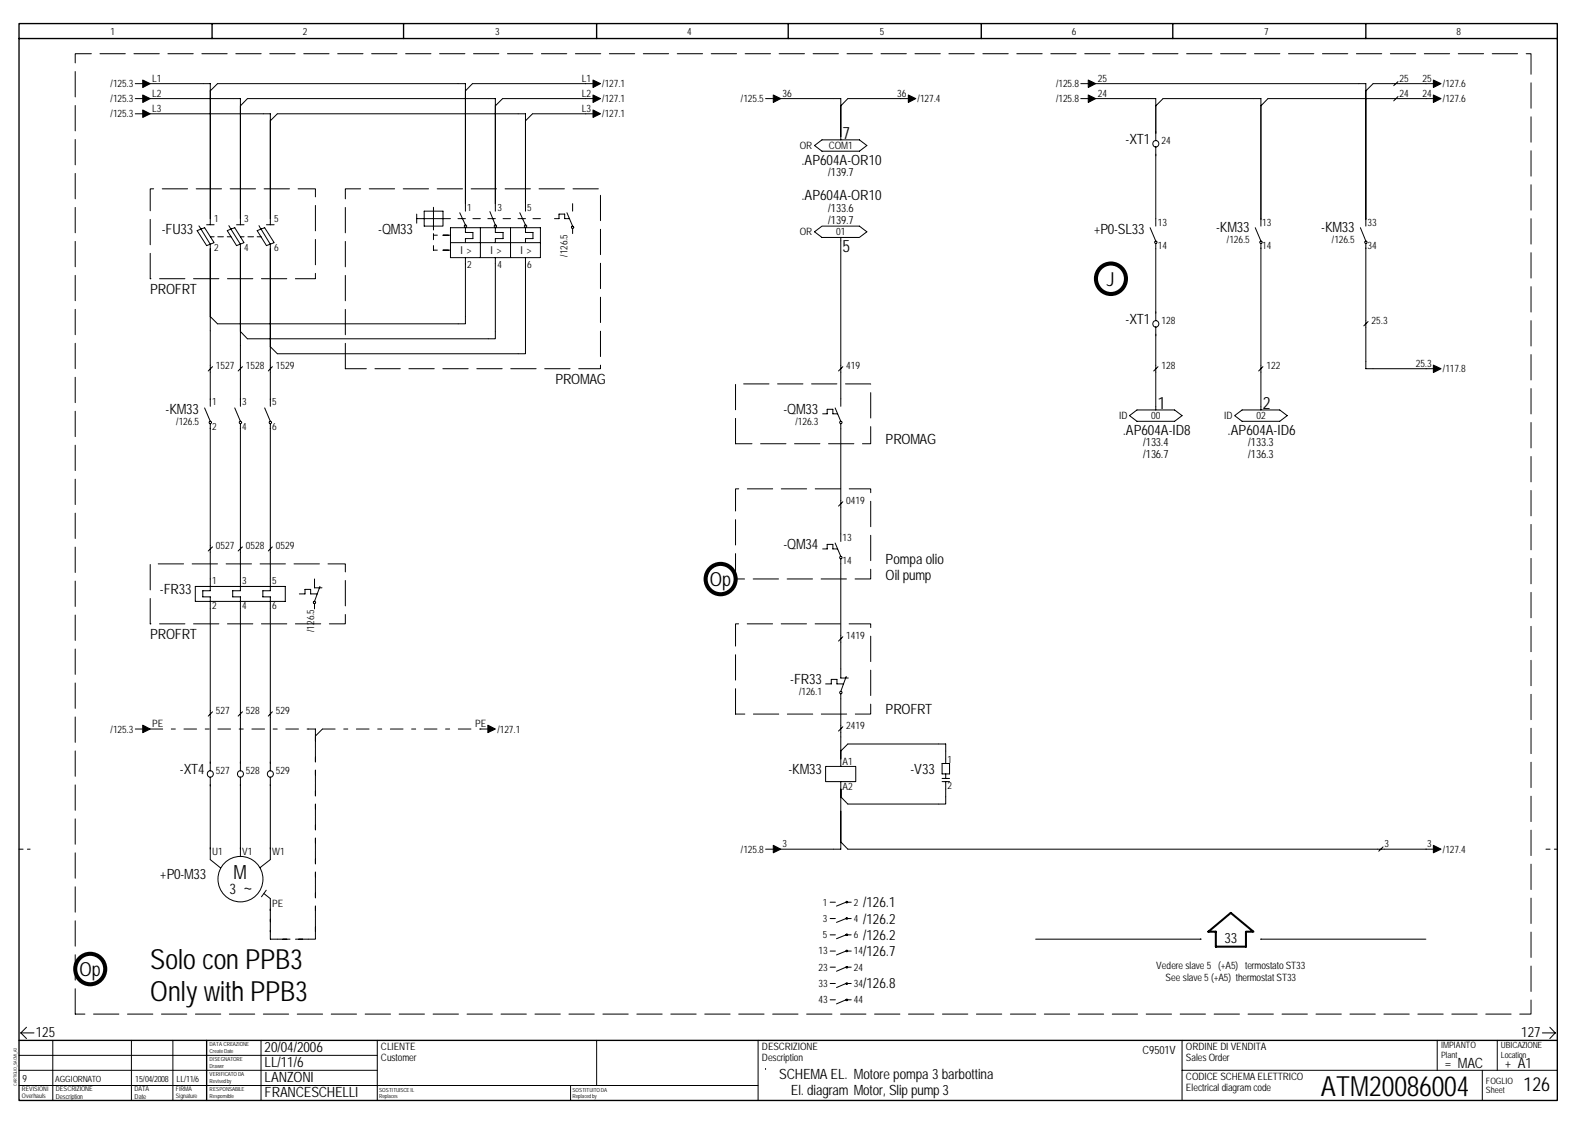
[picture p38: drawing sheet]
<svg xmlns="http://www.w3.org/2000/svg" width="297mm" height="210mm" viewBox="0 0 297 210" stroke-linecap="round" stroke-linejoin="round" font-family="sans-serif">
<defs><g id="words">
<g font-size="5.2">
<text x="28.1" y="181">Solo con PPB3</text>
<text x="28.1" y="186.9">Only with PPB3</text>
<text x="246.8" y="204.7">ATM20086004</text>
</g>
<g font-size="3.7">
<text x="43.6" y="164.2">M</text>
<text x="45.4" y="167">~</text>
</g>
<g font-size="3.6">
<text x="206.8" y="53.4">J</text>
<text x="132.6" y="109.4">Op</text>
<text x="14.9" y="182.3">Op</text>
<text x="284.6" y="203.7">126</text>
</g>
<g font-size="3.2">
<text x="157.4" y="25.9">7</text>
<text x="157.4" y="47">5</text>
<text x="216.3" y="76.3">1</text>
<text x="235.9" y="76.3">2</text>
</g>
<g font-size="2.7">
<text x="210.3" y="26.8">-XT1</text>
<text x="149.7" y="30.8">.AP604A-OR10</text>
<text x="149.7" y="37.4">.AP604A-OR10</text>
<text x="30.2" y="43.6">-FU33</text>
<text x="70.7" y="43.6">-QM33</text>
<text x="204.3" y="43.6">+P0-SL33</text>
<text x="227.2" y="43.3">-KM33</text>
<text x="246.8" y="43.3">-KM33</text>
<text x="28.1" y="54.8">PROFRT</text>
<text x="210.3" y="60.5">-XT1</text>
<text x="103.8" y="71.7">PROMAG</text>
<text x="30.9" y="77.3">-KM33</text>
<text x="146.4" y="77.3">-QM33</text>
<text x="165.5" y="82.9">PROMAG</text>
<text x="209.7" y="81.2">.AP604A-ID8</text>
<text x="229.3" y="81.2">.AP604A-ID6</text>
<text x="146.4" y="102.5">-QM34</text>
<text x="165.5" y="105.3">Pompa olio</text>
<text x="29.9" y="110.9">-FR33</text>
<text x="165.5" y="108.3">Oil pump</text>
<text x="28.1" y="119.3">PROFRT</text>
<text x="147.6" y="127.7">-FR33</text>
<text x="165.5" y="133.3">PROFRT</text>
<text x="33.6" y="144.5">-XT4</text>
<text x="147.3" y="144.5">-KM33</text>
<text x="170.1" y="144.5">-V33</text>
<text x="29.9" y="164.2">+P0-M33</text>
<text x="42.9" y="167">3</text>
<text x="161.3" y="169.4">/126.1</text>
<text x="161.3" y="172.5">/126.2</text>
<text x="161.3" y="175.5">/126.2</text>
<text x="161.3" y="178.5">/126.7</text>
<text x="228.7" y="176.1">33</text>
<text x="161.3" y="184.6">/126.8</text>
<text x="6.7" y="193.6">125</text>
<text x="49.4" y="196.4">20/04/2006</text>
<text x="284.2" y="193.6">127</text>
<text x="49.4" y="202">LANZONI</text>
<text x="49.4" y="199.2">LL/11/6</text>
<text x="145.6" y="201.4">SCHEMA EL. Motore pompa 3 barbottina</text>
<text x="49.4" y="204.8">FRANCESCHELLI</text>
<text x="147.7" y="204.4">El. diagram Motor, Slip pump 3</text>
</g>
<g font-size="2.6">
<text x="269.9" y="199.5">= MAC</text>
<text x="281.1" y="199.5">+ A1</text>
</g>
<g font-size="2.1">
<text x="154.7" y="32.8">/139.7</text>
<text x="154.7" y="39.5">/133.6</text>
<text x="154.7" y="41.9">/139.7</text>
<text x="86" y="47.5">I &gt;</text>
<text x="91.6" y="47.5">I &gt;</text>
<text x="97.2" y="47.5">I &gt;</text>
<text x="213.5" y="83.2">/133.4</text>
<text x="233.2" y="83.2">/133.3</text>
<text x="213.5" y="85.6">/136.7</text>
<text x="233.2" y="85.6">/136.3</text>
<text x="213.5" y="196.7">C9501V</text>
</g>
<g font-size="1.9">
<text x="20.7" y="6.5">1</text>
<text x="56.6" y="6.5">2</text>
<text x="92.5" y="6.5">3</text>
<text x="128.4" y="6.5">4</text>
<text x="164.4" y="6.5">5</text>
<text x="200.3" y="6.5">6</text>
<text x="236.2" y="6.5">7</text>
<text x="272.1" y="6.5">8</text>
<text x="20.7" y="16.3">/125.3</text>
<text x="28.4" y="15.3">L1</text>
<text x="108.7" y="15.3">L1</text>
<text x="112.5" y="16.3">/127.1</text>
<text x="197.3" y="16.3">/125.8</text>
<text x="205.1" y="15.3">25</text>
<text x="261.5" y="15.3">25</text>
<text x="265.7" y="15.3">25</text>
<text x="269.6" y="16.3">/127.6</text>
<text x="20.7" y="19.1">/125.3</text>
<text x="20.7" y="21.9">/125.3</text>
<text x="28.4" y="18.1">L2</text>
<text x="28.4" y="20.9">L3</text>
<text x="108.7" y="18.1">L2</text>
<text x="108.7" y="20.9">L3</text>
<text x="112.5" y="19.1">/127.1</text>
<text x="112.5" y="21.9">/127.1</text>
<text x="138.4" y="19.1">/125.5</text>
<text x="146.2" y="18.1">36</text>
<text x="167.6" y="18.1">36</text>
<text x="171.4" y="19.1">/127.4</text>
<text x="197.3" y="19.1">/125.8</text>
<text x="205.1" y="18.1">24</text>
<text x="261.5" y="18.1">24</text>
<text x="265.7" y="18.1">24</text>
<text x="269.6" y="19.1">/127.6</text>
<text x="149.4" y="27.9">OR</text>
<text x="154.8" y="27.9">COM1</text>
<text x="217" y="26.8">24</text>
<text x="40" y="41.6">1</text>
<text x="45.6" y="41.6">3</text>
<text x="51.2" y="41.6">5</text>
<text x="87.3" y="39.4">1</text>
<text x="92.9" y="39.4">3</text>
<text x="98.5" y="39.4">5</text>
<text x="40" y="46.8">2</text>
<text x="45.6" y="46.8">4</text>
<text x="51.2" y="46.8">6</text>
<text x="106" y="48" transform="rotate(-90 106 48)">/126.5</text>
<text x="149.4" y="44">OR</text>
<text x="156.2" y="44">01</text>
<text x="216.3" y="42.2">13</text>
<text x="216.3" y="46.5">14</text>
<text x="229.2" y="45.4">/126.5</text>
<text x="235.8" y="42.2">13</text>
<text x="235.8" y="46.5">14</text>
<text x="248.8" y="45.4">/126.5</text>
<text x="255.5" y="42.2">33</text>
<text x="255.5" y="46.5">34</text>
<text x="87.3" y="50">2</text>
<text x="92.9" y="50">4</text>
<text x="98.5" y="50">6</text>
<text x="217" y="60.5">128</text>
<text x="256.2" y="60.5">25.3</text>
<text x="40.3" y="68.9">1527</text>
<text x="45.9" y="68.9">1528</text>
<text x="51.6" y="68.9">1529</text>
<text x="158.1" y="68.9">419</text>
<text x="217" y="68.9">128</text>
<text x="236.6" y="68.9">122</text>
<text x="264.5" y="68.5">25.3</text>
<text x="269.6" y="69.5">/117.8</text>
<text x="39.6" y="75.7">1</text>
<text x="45.3" y="75.7">3</text>
<text x="50.8" y="75.7">5</text>
<text x="32.9" y="79.4">/126.5</text>
<text x="39.6" y="80.3">2</text>
<text x="45.3" y="80.3">4</text>
<text x="50.8" y="80.3">6</text>
<text x="148.6" y="79.4">/126.3</text>
<text x="209.1" y="78.3">ID</text>
<text x="215.1" y="78.3">00</text>
<text x="228.7" y="78.3">ID</text>
<text x="234.7" y="78.3">02</text>
<text x="158.1" y="94.1">0419</text>
<text x="157.4" y="101.1">13</text>
<text x="40.3" y="102.5">0527</text>
<text x="45.9" y="102.5">0528</text>
<text x="51.6" y="102.5">0529</text>
<text x="157.4" y="105.3">14</text>
<text x="39.6" y="109.1">1</text>
<text x="39.6" y="113.7">2</text>
<text x="45.3" y="109.1">3</text>
<text x="45.3" y="113.7">4</text>
<text x="50.8" y="109.1">5</text>
<text x="50.8" y="113.7">6</text>
<text x="58.7" y="118" transform="rotate(-90 58.7 118)">/126.5</text>
<text x="158.1" y="119.3">1419</text>
<text x="149.3" y="129.8">/126.1</text>
<text x="20.7" y="136.8">/125.3</text>
<text x="28.4" y="135.8">PE</text>
<text x="40.3" y="133.3">527</text>
<text x="45.9" y="133.3">528</text>
<text x="51.6" y="133.3">529</text>
<text x="88.8" y="135.8">PE</text>
<text x="92.9" y="136.8">/127.1</text>
<text x="158.1" y="136.1">2419</text>
<text x="157.4" y="142.8">A1</text>
<text x="177" y="142.5">1</text>
<text x="40.3" y="144.5">527</text>
<text x="45.9" y="144.5">528</text>
<text x="51.6" y="144.5">529</text>
<text x="157.4" y="147.6">A2</text>
<text x="177" y="147.4">2</text>
<text x="39.6" y="159.6">U1</text>
<text x="45.3" y="159.6">V1</text>
<text x="50.8" y="159.6">W1</text>
<text x="138.4" y="159.3">/125.8</text>
<text x="146.2" y="158.2">3</text>
<text x="258.7" y="158.2">3</text>
<text x="266.6" y="158.2">3</text>
<text x="269.6" y="159.3">/127.4</text>
<text x="50.8" y="169.4">PE</text>
<text x="153.7" y="169.1">1</text>
<text x="153.7" y="172.2">3</text>
<text x="159.5" y="169.1">2</text>
<text x="159.5" y="172.2">4</text>
<text x="152.9" y="178.2">13</text>
<text x="153.7" y="175.2">5</text>
<text x="159.5" y="178.2">14</text>
<text x="159.5" y="175.2">6</text>
<text x="152.9" y="181.3">23</text>
<text x="152.9" y="184.3">33</text>
<text x="159.5" y="181.3">24</text>
<text x="159.5" y="184.3">34</text>
<text x="216" y="181">Vedere slave 5 (+A5) termostato ST33</text>
<text x="217.7" y="183.1">See slave 5 (+A5) thermostat ST33</text>
<text x="152.9" y="187.4">43</text>
<text x="159.5" y="187.4">44</text>
<text x="71.2" y="196">CLIENTE</text>
<text x="142.3" y="196">DESCRIZIONE</text>
<text x="221.5" y="196">ORDINE DI VENDITA</text>
<text x="4.2" y="202">9</text>
<text x="71.2" y="198.2">Customer</text>
<text x="142.3" y="198.2">Description</text>
<text x="221.5" y="201.7">CODICE SCHEMA ELETTRICO</text>
<text x="221.5" y="203.8">Electrical diagram code</text>
<text x="221.5" y="198.2">Sales Order</text>
</g>
<g font-size="1.6">
<text x="269.2" y="195.7">IMPIANTO</text>
<text x="269.2" y="197.5">Plant</text>
<text x="280.4" y="195.7">UBICAZIONE</text>
<text x="280.4" y="197.5">Location</text>
<text x="10.3" y="202">AGGIORNATO</text>
<text x="25.3" y="202">15/04/2008</text>
<text x="33" y="202">LL/11/6</text>
<text x="277.6" y="202.4">FOGLIO</text>
<text x="277.6" y="204.2">Sheet</text>
</g>
<g font-size="1.3">
<text x="10.4" y="203.8">DESCRIZIONE</text>
<text x="25.1" y="203.8">DATA</text>
<text x="10.4" y="205.3">Description</text>
<text x="25.1" y="205.3">Date</text>
</g>
<g font-size="1.2">
<text x="4.1" y="203.8">REVISIONI</text>
<text x="32.8" y="203.8">FIRMA</text>
<text x="4.1" y="205.1">Overhauls</text>
<text x="32.8" y="205.1">Signature</text>
</g>
<g font-size="1">
<text x="39.2" y="195.4">DATA CREAZIONE</text>
<text x="39.2" y="196.6">Create Date</text>
<text x="39.2" y="198.2">DISEGNATORE</text>
<text x="39.2" y="199.4">Drawer</text>
<text x="39.2" y="201">VERIFICATO DA</text>
<text x="39.2" y="202.2">Revised by</text>
<text x="39.2" y="203.8">RESPONSABILE</text>
<text x="70.8" y="203.9">SOSTITUISCE IL</text>
<text x="106.9" y="203.9">SOSTITUITO DA</text>
<text x="39.2" y="205">Responsible</text>
<text x="70.8" y="205.1">Replaces</text>
<text x="106.9" y="205.1">Replaced by</text>
</g>
<text font-size=".8" x="3.2" y="202.8" transform="rotate(-90 3.2 202.8)">CARTIGLIO_SACMI_A3</text>
</g></defs>
<path d="M3.6 4.4h287.3v201.1h-287.3zM3.6 7.2h287.3M39.6 4.4v2.8M75.4 4.4v2.8M111.5 4.4v2.8M147.3 4.4v2.8M183.3 4.4v2.8M219.1 4.4v2.8M255.2 4.4v2.8M3.6 194.3h287.3M38.6 194.3v11.2" fill="none" stroke="#000" stroke-width=".25"/>
<g fill="none" stroke="#000" stroke-width=".19">
<path d="M3.6 197.1h66.9M3.6 199.9h66.9M3.9 192.9l1 1.1M3.9 192.9h2.4M4.9 191.8l-1 1.1M9.9 194.3v11.2M24.6 194.3v11.2M32.3 194.3v11.2M48.8 194.3v11.2M70.5 194.3v11.2M111.5 194.3v8.4M288.1 192.9h2.5"/>
<path d="M289.5 191.8l1.1 1.1M290.6 192.9l-1.1 1.1M3.6 202.7h138M106.6 202.7v2.8"/>
</g>
<path d="M3.6 158.6h2M288.8 158.6h2.1" fill="none" stroke="#000" stroke-width=".19" stroke-dasharray=".8 .8"/>
<path d="M113.9 195h26v7h-26z" fill="#fff"/>
<g fill="none" stroke="#000" stroke-width=".19">
<path d="M25.3 15.6h2.1M25.3 18.4h2.1M28 15.6h11.3v26.4M28 18.4h16.9v23.6M39.3 17l1.3-1.4h46.3v23.8M44.9 19.8l1.3-1.4h46.3v21M111.5 15.6h-23.2l-1.4 1.4M111.5 18.4h-17.6l-1.4 1.4M143 18.4h2.1M145.8 18.4h11.3v1.4M157.1 19.8v5.7v-5.7M170.4 18.4h-12l-1.3 1.4"/>
<path d="M201.9 15.6h2.1M201.9 18.4h2.1M204.7 15.6h50.5v1.4M204.7 18.4h11.2v7.9M215.9 19.8l1.4-1.4h18.3v23.8M255.2 17v24v-24M261.2 15.2l-.8 .8M261.2 18l-.8 .8M268.5 15.6h-12l-1.3 1.4M268.5 18.4h-31.6l-1.3 1.4M25.3 21.3h2.1M28 21.3h22.5v20.7"/>
<path d="M50.5 22.6l1.3-1.3h46.4v18.1M77.8 40v1.7M79.2 39.4h3.6v2.8h-3.6zM81 38.7v4.2M85.9 39.7l1 2.3M91.5 39.5l1 2.5M97.1 39.7l1.1 2.3M105.9 39.7l1.1 2.5M107 38v1.4M111.5 21.3h-12l-1.3 1.3M152.2 27.2l1.4-1.1h6.9l1.4 1.1-1.4 1h-6.9zM157.1 25.5v.6"/>
<path d="M215.9 27.4v14.8M36.8 43.1l1.4-.6 1.8 2.8-1.4 .6zM37.2 42.2l.3 .6M37.5 42.8l1.8 2.8v30.3M38.6 42h1.4M39.3 44.2h.7M40.7 44.2h1M42.5 43.1l1.4-.6 1.7 2.8-1.4 .6zM42.5 44.2h.6M42.8 42.1l.3 .7M43.1 42.8l1.8 2.8v30.3M44.2 42h1.4"/>
<path d="M44.9 44.2h.7M46.3 44.2h1.1M48 43.1l1.4-.6 1.8 2.8-1.4 .6zM48 44.2h.8M48.4 42.1l.3 .7M48.8 42.8l1.7 2.8v30.3M49.8 42h1.4M77.8 40.8h6.4M81 43.9h.7M81 45.9v.8h.7M81 43.6v1.2M82.8 43.9h1.4"/>
<path d="M82.8 46.7h1.4M84.2 42.5h16.8v5.6h-16.8zM84.2 45.3h16.8M85.6 40.8h1.3M86.9 48.1v12.4h-46.3l-1.3-1.4M86.9 42.4v1h1.4v1.2h-1.4v.7M88.3 40.8h1.4M89.7 42.5v5.6M91.1 40.8h1.4M92.5 48.1v15.2h-46.3l-1.3-1.4M92.5 42.4v1h1.5v1.2h-1.5v.7M94 40.8h1.4"/>
<path d="M95.4 42.5v5.6M96.8 40.8h1.4M98.2 48.1v18h-46.4l-1.3-1.4M98.2 42.4v1h1.4v1.2h-1.4v.7M99.6 40.8h1.4M103.6 40.8h.8v-.8h1.1v.8h.9M106.8 42.3h.3v.4l-.3-.1zM107 42.7v.9M152.2 43.3l1.4-1.1h6.9l1.4 1.1-1.4 1h-6.9zM157.1 44.3v31.6M214.9 42.5l1 2.5M215.9 45.4v14.5"/>
<path d="M234.5 42.5l1.1 2.5M235.6 45.4v31.2M254.1 42.5l1.1 2.5M255.2 45.4v23.5h13.3M255.2 40.8v1.4M38.2 76.2l1.1 2.5M39.3 79.1v31.2h-1.4v1.2h1.4v32.5M39.7 68.5l-.8 .8M43.9 76.2l1 2.5M44.9 79.1v31.2h-1.4v1.2h1.4v32.5M45.3 68.5l-.8 .8M49.4 76.2l1.1 2.5"/>
<path d="M50.5 79.1v31.2h-1.4v1.2h1.4v32.5M50.9 68.5l-.8 .8M153.7 77.3h.8v-.9h1.1v.9h.9M156 76.2l1.1 2.5M157.1 79.1v22M157.5 68.5l-.8 .8M211 77.6l1.4-1h7l1.4 1-1.4 1.1h-7zM215.9 61v15.6M216.3 68.5l-.8 .8M230.6 77.6l1.4-1h7.1l1.4 1-1.4 1.1h-7.1zM235.9 68.5l-.8 .8M255.6 60l-.8 .9"/>
<path d="M157.5 93.7l-.8 .8M36.5 109.5h16.8v2.8h-16.8zM39.7 102.1l-.8 .8M45.3 102.1l-.8 .8M50.9 102.1l-.8 .8M55.9 110.9h1.1v-.8h1v.8h1.3M58.6 112.3l.3 .1v.3h-.3zM58.8 108.1v1.7h1.4M58.8 112.7v1M59.8 109.5l-1 2.8M153.7 102.5h.8v-.8h1.1v.8h.9M156 101.4l1.1 2.5"/>
<path d="M157.1 104.3v22.3h1.4M157.5 118.9l-.8 .8M25.3 136.1h2.1M39.7 132.9l-.8 .8M45.3 132.9l-.8 .8M50.9 132.9l-.8 .8M57.6 136.1h1.3v1.4l1.3-1.4M89.7 136.1h2.2M154.2 127.7h1.1v-.8h1.1v.8h1.2M157.1 129.5v13.6M157.5 135.7l-.8 .8M158.1 126.3l-1 2.8"/>
<path d="M39.3 145.1v15.4l1.9 1.6M44.9 145.1v14.9M50.5 145.1v15.4l-1.9 1.6M143 158.6h2.1M154.2 143.1h5.7v2.9h-5.7zM157.1 148.8v-1.4v1.4M157.1 146v12.6h-11.3M157.1 140.3l1.3-1.4h18.3v3.7M157.1 157.2l1.3 1.4h110.1M176 142.6h1.4v1.9h-1.4zM176 145.4h1.4M176 146h1.4"/>
<path d="M176.7 146v4.2h-18.3l-1.3-1.4M176.7 144.5v.9M258.4 158.2l-.8 .8M49.3 166.9l1.2 .9v2.3M49.7 166.2l-.9 1.3M50.5 174v1.4h1.3M58.9 174v1.4h-1.3M155.1 168.5h1M155.1 171.5h1M155.1 174.6h1M155.1 177.6h1M158 168.4l.2-.1 .1 .2-.2 .1z"/>
<path d="M158 171.4h.3v.2l-.2 .1zM158 174.5l.3-.1v.2l-.2 .1zM158 177.5l.3-.1v.3h-.2zM158 168.5l-1.7 .7M158 171.5l-1.7 .8M158 174.6l-1.7 .7M158 177.6l-1.7 .7M158.3 168.5h.7M158.3 171.5h.7M158.3 174.6h.7M158.3 177.6h.7M193.5 175.4h30.8"/>
<path d="M235.6 175.4h30.8M141.6 194.3v11.2M143 199.5h.1M155.1 180.6h1M155.1 183.7h1M155.1 186.7h1M158 180.6l.3-.1v.2l-.2 .1zM158 183.6l.3-.1v.2l-.2 .1zM158 180.6l-1.7 .8M158 183.7l-1.7 .7M158 186.7l-1.7 .8M158.1 186.6l.2 .1v.2l-.3-.1z"/>
<path d="M158.3 180.6h.7M158.3 183.7h.7M158.3 186.7h.7M220.8 199.9h70.1M220.8 194.3v11.2M268.5 194.3v5.6M276.9 199.9v5.6M279.7 194.3v5.6"/>
<circle cx="215.9" cy="26.8" r=".58"/>
<circle cx="87" cy="42.2" r=".22"/>
<circle cx="92.5" cy="42.2" r=".22"/>
<circle cx="98.2" cy="42.2" r=".22"/>
<circle cx="215.9" cy="45.2" r=".22"/>
<circle cx="235.6" cy="45.2" r=".22"/>
<circle cx="255.2" cy="45.2" r=".22"/>
<circle cx="39.3" cy="78.9" r=".22"/>
<circle cx="44.9" cy="78.9" r=".22"/>
<circle cx="50.5" cy="78.9" r=".22"/>
<circle cx="157.1" cy="78.9" r=".22"/>
<circle cx="215.9" cy="60.5" r=".58"/>
<circle cx="157.1" cy="104.1" r=".22"/>
<circle cx="157.1" cy="129.3" r=".22"/>
<circle cx="39.3" cy="144.5" r=".58"/>
<circle cx="44.9" cy="144.5" r=".58"/>
<circle cx="50.5" cy="144.5" r=".58"/>
<circle cx="44.9" cy="164.2" r="4.2"/>
</g>
<path d="M28 136.1h29.6M58.9 137.5v36.5M60.2 136.1h29.6M50.5 174v-4.2M50.5 169.8v4.2M51.8 175.4h5.8M57.6 175.4h-5.8M58.9 174v-36.5" fill="none" stroke="#000" stroke-width=".19" stroke-dasharray="2.4 1.6 .8 1.6"/>
<g fill="#000" stroke="#000" stroke-width=".19">
<path d="M26.7 14.9l1.4 .7-1.4 .7z" fill-rule="evenodd"/>
<path d="M26.7 17.7l1.4 .7-1.4 .7z" fill-rule="evenodd"/>
<path d="M110.8 14.9l1.4 .7-1.4 .7z" fill-rule="evenodd"/>
<path d="M110.8 17.7l1.4 .7-1.4 .7z" fill-rule="evenodd"/>
<path d="M144.5 17.7l1.4 .7-1.4 .7z" fill-rule="evenodd"/>
<path d="M169.7 17.7l1.4 .7-1.4 .7z" fill-rule="evenodd"/>
<path d="M203.3 17.7l1.4 .7-1.4 .7z" fill-rule="evenodd"/>
<path d="M203.3 14.9l1.4 .7-1.4 .7z" fill-rule="evenodd"/>
<path d="M267.8 17.7l1.4 .7-1.4 .7z" fill-rule="evenodd"/>
<path d="M267.8 14.9l1.4 .7-1.4 .7z" fill-rule="evenodd"/>
<path d="M26.7 20.5l1.4 .8-1.4 .6z" fill-rule="evenodd"/>
<path d="M110.8 20.5l1.4 .8-1.4 .6z" fill-rule="evenodd"/>
<path d="M267.8 68.2l1.4 .7-1.4 .7z" fill-rule="evenodd"/>
<path d="M26.7 135.4l1.4 .7-1.4 .7z" fill-rule="evenodd"/>
<path d="M91.1 135.4l1.4 .7-1.4 .7z" fill-rule="evenodd"/>
<path d="M144.5 157.9l1.4 .7-1.4 .7z" fill-rule="evenodd"/>
<path d="M267.8 157.9l1.4 .7-1.4 .7z" fill-rule="evenodd"/>
</g>
<path d="M28.1 52v-16.7h30.8v16.7h-30.8M64.5 68.9v-33.6h47.7v33.6h-47.7M137.4 82.9v-11.2h25.3v11.2h-25.3M28.1 116.5v-11.2h36.4v11.2h-36.4M137.4 108.1v-16.8h25.3v16.8h-25.3M137.4 133.3v-16.8h25.3v16.8h-25.3M14.1 189.4v-179.4h271.9v179.4h-271.9" fill="none" stroke="#000" stroke-width=".19" stroke-dasharray="4.7 1.6"/>
<g fill="none" stroke="#000" stroke-width=".76">
<circle cx="207.5" cy="52" r="2.82"/>
<circle cx="134.6" cy="108.1" r="2.82"/>
<circle cx="16.8" cy="181" r="2.82"/>
</g>
<path d="M225.7 174l4.2-3.5 4.3 3.5h-1.4v2.8h-5.7v-2.8z" fill="none" stroke="#000" stroke-width=".38"/>
<path d="M224.3 175.4h.1M235.6 175.4h.1" fill="none" stroke="#000" stroke-width=".25"/>
<use href="#words"/>
</svg>
